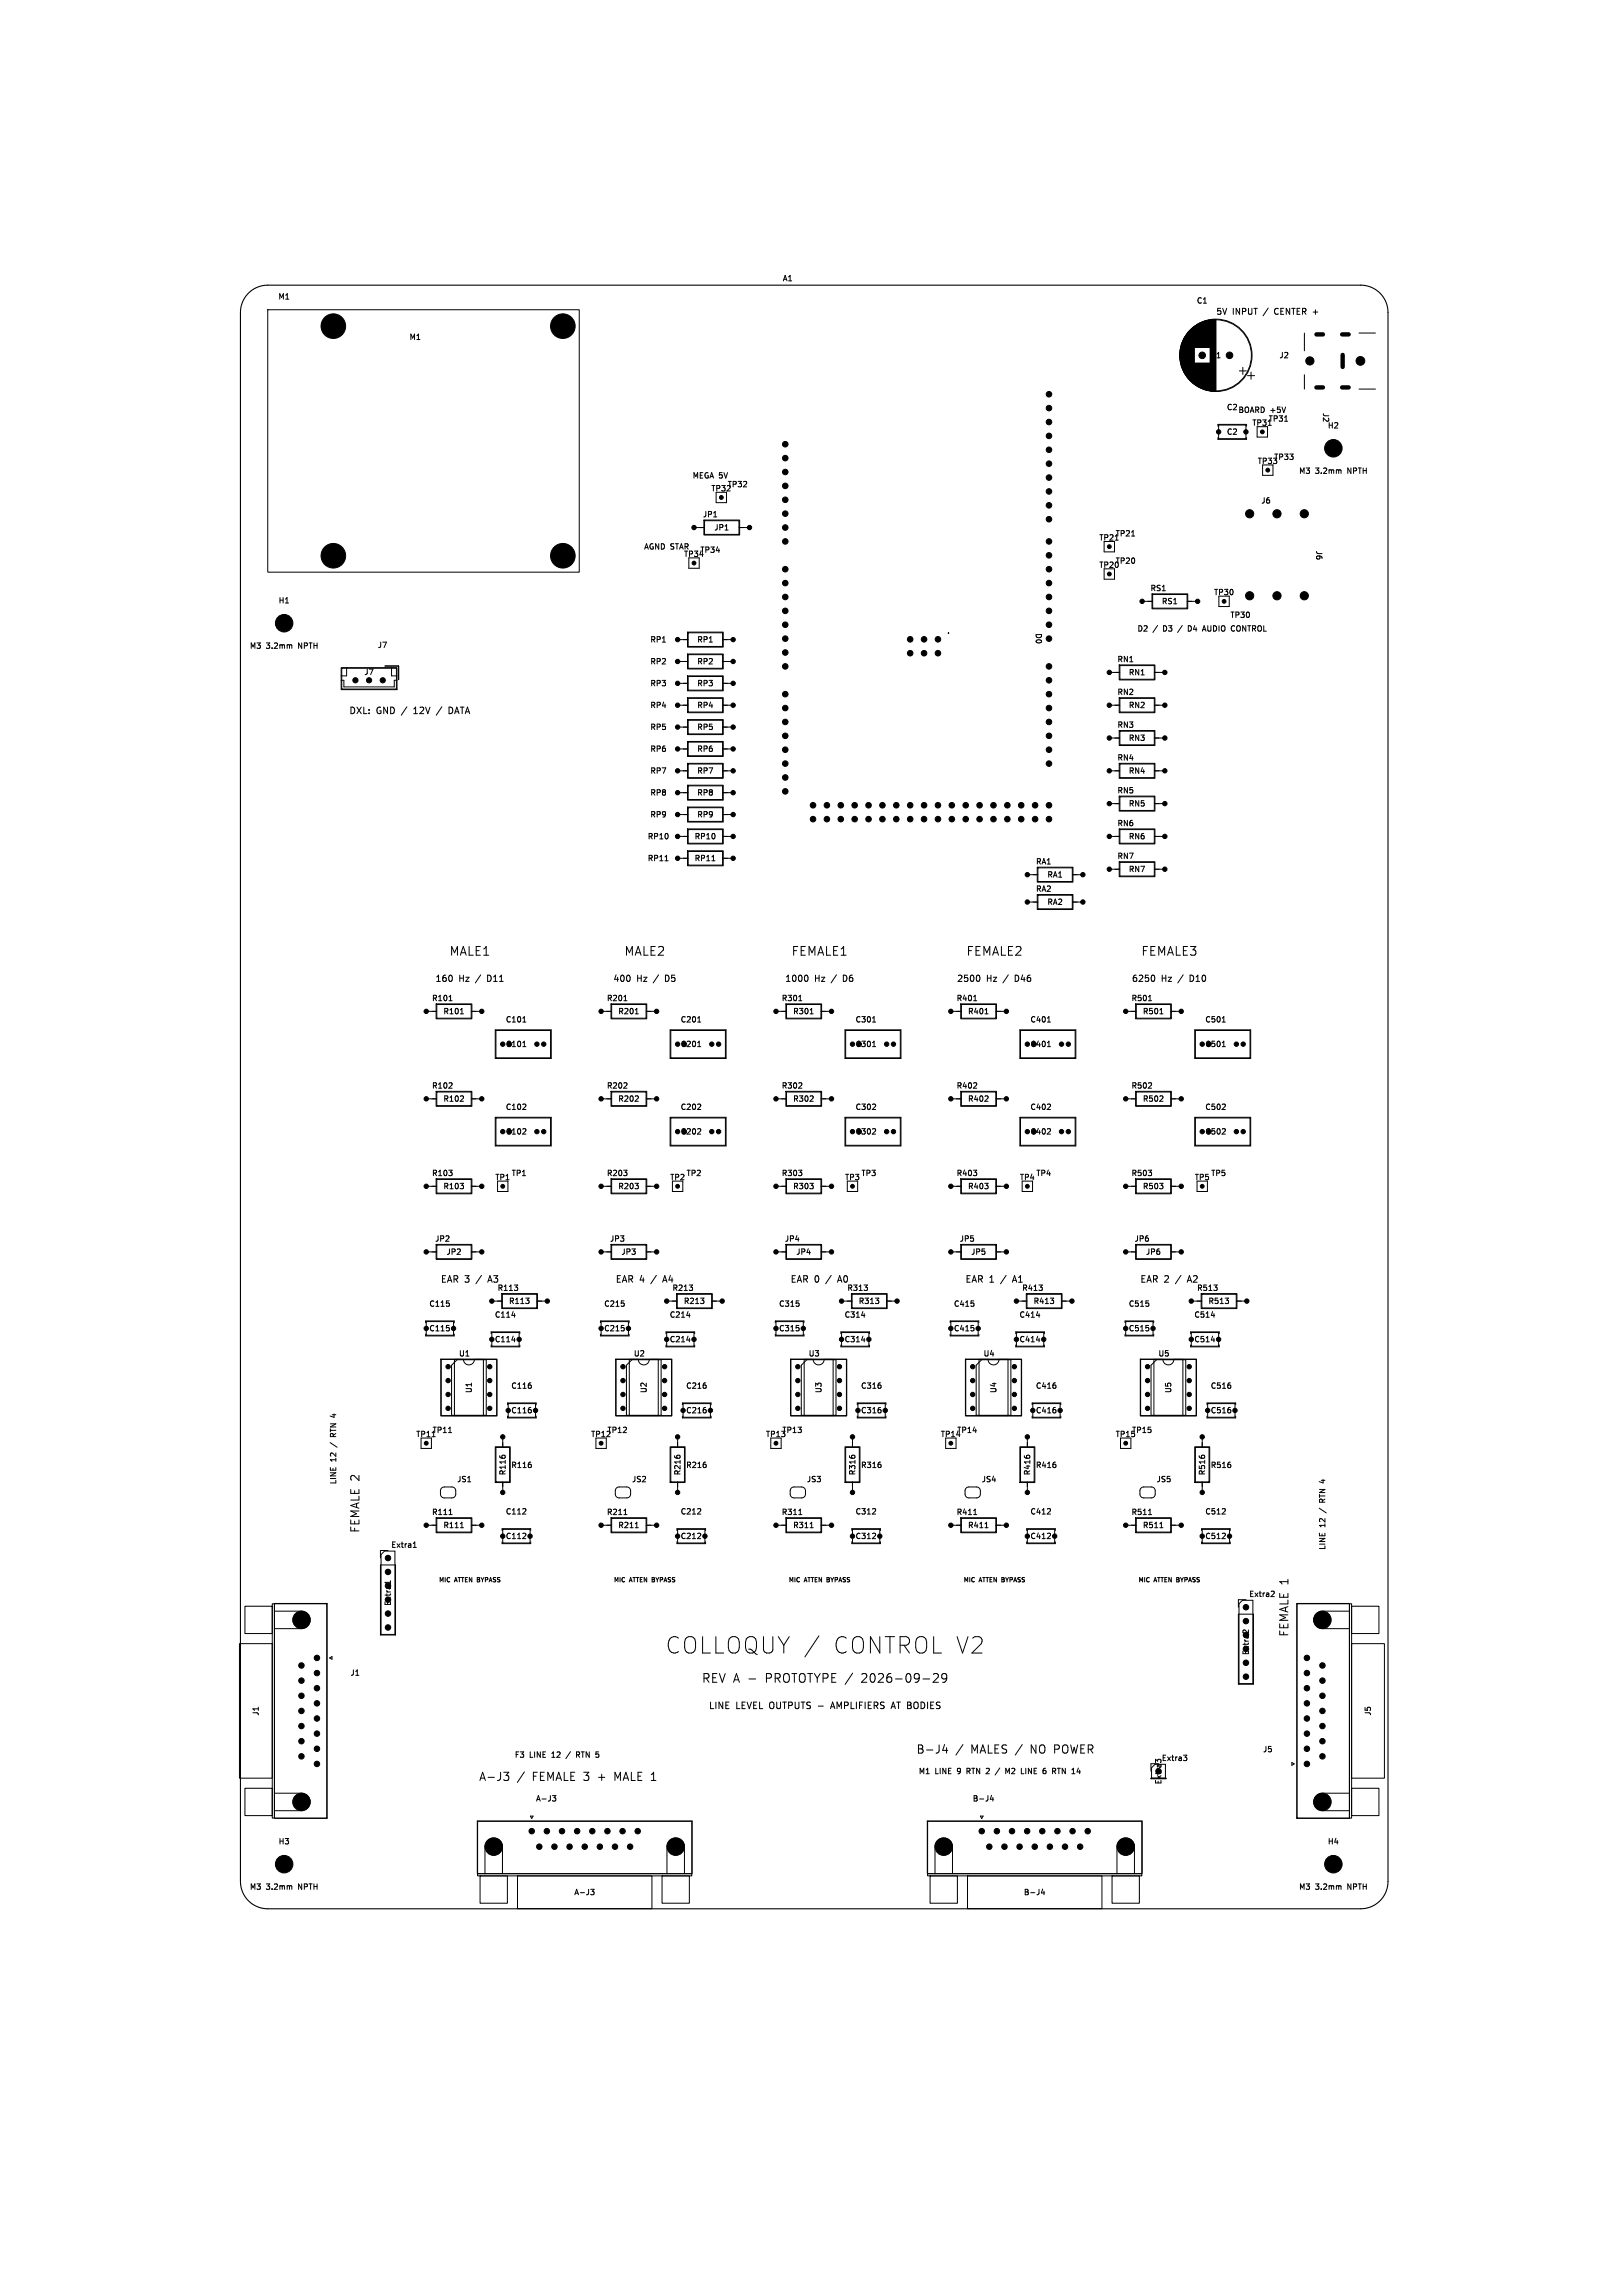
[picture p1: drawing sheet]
<svg xmlns="http://www.w3.org/2000/svg" width="297mm" height="420mm" viewBox="0 0 297 420" stroke-linecap="round" stroke-linejoin="round" font-family="sans-serif">
<defs><g id="words">
<g font-size="4.2">
<text x="121.8" y="302.7">COLLOQUY /</text>
<text x="152.2" y="302.7">CONTROL V2</text>
</g>
<g font-size="2.2">
<text x="82.2" y="175">MALE1</text>
<text x="114.2" y="175">MALE2</text>
<text x="144.8" y="175">FEMALE1</text>
<text x="176.8" y="175">FEMALE2</text>
<text x="208.8" y="175">FEMALE3</text>
<text x="128.4" y="308">REV A -</text>
<text x="140.3" y="308">PROTOTYPE /</text>
<text x="158.1" y="308">2026-09-29</text>
</g>
<g font-size="2.1">
<text x="66" y="280.5" transform="rotate(-90 66 280.5)">FEMALE 2</text>
<text x="236" y="299.5" transform="rotate(-90 236 299.5)">FEMALE 1</text>
<text x="167.6" y="321">B-J4</text>
<text x="174.9" y="321">/</text>
<text x="177.8" y="321">MALES /</text>
<text x="189" y="321">NO POWER</text>
<text x="87.6" y="326">A-J3</text>
<text x="94.6" y="326">/</text>
<text x="97.5" y="326">FEMALE 3</text>
<text x="109.8" y="326">+</text>
<text x="113" y="326">MALE 1</text>
</g>
<g font-size="1.7">
<text x="63.8" y="130.8">DXL:</text>
<text x="68.9" y="130.8">GND /</text>
<text x="76.1" y="130.8">12V</text>
<text x="83" y="130.8">DATA</text>
<text x="80.6" y="234.8">EAR 3</text>
<text x="87.3" y="234.8">/</text>
<text x="89.7" y="234.8">A3</text>
<text x="112.6" y="234.8">EAR 4</text>
<text x="119.3" y="234.8">/</text>
<text x="121.7" y="234.8">A4</text>
<text x="144.6" y="234.8">EAR 0</text>
<text x="151.3" y="234.8">/</text>
<text x="153.7" y="234.8">A0</text>
<text x="176.6" y="234.8">EAR 1</text>
<text x="183.3" y="234.8">/</text>
<text x="185.7" y="234.8">A1</text>
<text x="208.6" y="234.8">EAR 2</text>
<text x="215.3" y="234.8">/</text>
<text x="217.7" y="234.8">A2</text>
<text x="129.6" y="312.8">LINE</text>
<text x="134.7" y="312.8">LEVEL OUTPUTS -</text>
<text x="152.7" y="312.8">AMPLIFIERS</text>
<text x="164" y="312.8">AT BODIES</text>
</g>
<g font-size="1.6">
<text x="79.6" y="179.8">160</text>
<text x="83.9" y="179.8">Hz</text>
<text x="87.1" y="179.8">/</text>
<text x="89.3" y="179.8">D11</text>
<text x="112.2" y="179.8">400</text>
<text x="116.5" y="179.8">Hz</text>
<text x="119.6" y="179.8">/</text>
<text x="121.8" y="179.8">D5</text>
<text x="143.6" y="179.8">1000</text>
<text x="149" y="179.8">Hz</text>
<text x="152.2" y="179.8">/</text>
<text x="154.4" y="179.8">D6</text>
<text x="175.1" y="179.8">2500</text>
<text x="180.5" y="179.8">Hz</text>
<text x="183.6" y="179.8">/</text>
<text x="185.8" y="179.8">D46</text>
<text x="207.1" y="179.8">6250</text>
<text x="212.5" y="179.8">Hz</text>
<text x="215.6" y="179.8">/</text>
<text x="217.8" y="179.8">D10</text>
</g>
<g font-size="1.5">
<text x="222.5" y="57.7">5V</text>
<text x="225.5" y="57.7">INPUT</text>
<text x="231.2" y="57.7">/</text>
<text x="233.4" y="57.7">CENTER +</text>
</g>
<g font-size="1.4">
<text x="143.2" y="51.6">A1</text>
<text x="50.9" y="54.9">M1</text>
<text x="218.9" y="55.7">C1</text>
<text x="74.8" y="62.4">M1</text>
<text x="221.4" y="65.7">C1</text>
<text x="234.1" y="65.7">J2</text>
<text x="224.4" y="75.2">C2</text>
<text x="226.6" y="75.7">BOARD +5V</text>
<text x="232.1" y="77.3">TP31</text>
<text x="241.9" y="75.4" transform="rotate(90 241.9 75.4)">J2</text>
<text x="224.4" y="79.7">C2</text>
<text x="229" y="78.1">TP31</text>
<text x="242.9" y="78.6">H2</text>
<text x="126.7" y="87.7">MEGA 5V</text>
<text x="133.1" y="89.3">TP32</text>
<text x="230" y="85.1">TP33</text>
<text x="233.1" y="84.3">TP33</text>
<text x="237.6" y="86.9">M3</text>
<text x="240.7" y="86.9">3.2mm</text>
<text x="246.8" y="86.9">NPTH</text>
<text x="128.6" y="94.8">JP1</text>
<text x="130" y="90.1">TP32</text>
<text x="230.7" y="92.3">J6</text>
<text x="117.8" y="100.7">AGND STAR</text>
<text x="128.1" y="101.3">TP34</text>
<text x="130.6" y="97.2">JP1</text>
<text x="201" y="99.1">TP21</text>
<text x="204.1" y="98.3">TP21</text>
<text x="240.7" y="100.6" transform="rotate(90 240.7 100.6)">J6</text>
<text x="125" y="102.1">TP34</text>
<text x="201" y="104.1">TP20</text>
<text x="204.1" y="103.3">TP20</text>
<text x="50.9" y="110.6">H1</text>
<text x="210.5" y="108.3">RS1</text>
<text x="212.5" y="110.7">RS1</text>
<text x="222" y="109.1">TP30</text>
<text x="225.1" y="113.2">TP30</text>
<text x="45.6" y="118.9">M3</text>
<text x="48.7" y="118.9">3.2mm</text>
<text x="54.8" y="118.9">NPTH</text>
<text x="69.1" y="118.7">J7</text>
<text x="118.9" y="117.7">RP1</text>
<text x="127.5" y="117.7">RP1</text>
<text x="173.9" y="116.2" transform="rotate(-90 173.9 116.2)">.</text>
<text x="189.3" y="115.7" transform="rotate(90 189.3 115.7)">D0</text>
<text x="208.1" y="115.7">D2</text>
<text x="211" y="115.7">/</text>
<text x="212.9" y="115.7">D3</text>
<text x="215.8" y="115.7">/</text>
<text x="217.8" y="115.7">D4</text>
<text x="220.6" y="115.7">AUDIO CONTROL</text>
<text x="66.6" y="123.7">J7</text>
<text x="118.9" y="121.7">RP2</text>
<text x="118.9" y="125.7">RP3</text>
<text x="127.5" y="121.7">RP2</text>
<text x="127.5" y="125.7">RP3</text>
<text x="204.4" y="121.3">RN1</text>
<text x="206.5" y="123.7">RN1</text>
<text x="118.9" y="129.7">RP4</text>
<text x="127.5" y="129.7">RP4</text>
<text x="204.4" y="127.3">RN2</text>
<text x="206.5" y="129.7">RN2</text>
<text x="118.9" y="137.7">RP6</text>
<text x="118.9" y="133.7">RP5</text>
<text x="127.5" y="137.7">RP6</text>
<text x="127.5" y="133.7">RP5</text>
<text x="204.4" y="133.3">RN3</text>
<text x="206.5" y="135.7">RN3</text>
<text x="118.9" y="141.7">RP7</text>
<text x="127.5" y="141.7">RP7</text>
<text x="204.4" y="139.3">RN4</text>
<text x="206.5" y="141.7">RN4</text>
<text x="118.9" y="149.7">RP9</text>
<text x="118.9" y="145.7">RP8</text>
<text x="127.5" y="149.7">RP9</text>
<text x="127.5" y="145.7">RP8</text>
<text x="204.4" y="145.3">RN5</text>
<text x="206.5" y="147.7">RN5</text>
<text x="118.5" y="153.7">RP10</text>
<text x="127" y="153.7">RP10</text>
<text x="204.4" y="151.3">RN6</text>
<text x="206.5" y="153.7">RN6</text>
<text x="118.5" y="157.7">RP11</text>
<text x="127" y="157.7">RP11</text>
<text x="189.5" y="158.3">RA1</text>
<text x="191.6" y="160.7">RA1</text>
<text x="204.4" y="157.3">RN7</text>
<text x="206.5" y="159.7">RN7</text>
<text x="189.5" y="163.3">RA2</text>
<text x="191.6" y="165.7">RA2</text>
<text x="79" y="183.3">R101</text>
<text x="81" y="185.7">R101</text>
<text x="111" y="183.3">R201</text>
<text x="113" y="185.7">R201</text>
<text x="143" y="183.3">R301</text>
<text x="145" y="185.7">R301</text>
<text x="175" y="183.3">R401</text>
<text x="177" y="185.7">R401</text>
<text x="207" y="183.3">R501</text>
<text x="209" y="185.7">R501</text>
<text x="92.4" y="191.7">C101</text>
<text x="92.5" y="187.2">C101</text>
<text x="124.4" y="191.7">C201</text>
<text x="124.5" y="187.2">C201</text>
<text x="156.4" y="191.7">C301</text>
<text x="156.5" y="187.2">C301</text>
<text x="188.4" y="191.7">C401</text>
<text x="188.5" y="187.2">C401</text>
<text x="220.4" y="191.7">C501</text>
<text x="220.5" y="187.2">C501</text>
<text x="79" y="199.3">R102</text>
<text x="81" y="201.7">R102</text>
<text x="92.5" y="203.2">C102</text>
<text x="111" y="199.3">R202</text>
<text x="113" y="201.7">R202</text>
<text x="124.5" y="203.2">C202</text>
<text x="143" y="199.3">R302</text>
<text x="145" y="201.7">R302</text>
<text x="156.5" y="203.2">C302</text>
<text x="175" y="199.3">R402</text>
<text x="177" y="201.7">R402</text>
<text x="188.5" y="203.2">C402</text>
<text x="207" y="199.3">R502</text>
<text x="209" y="201.7">R502</text>
<text x="220.5" y="203.2">C502</text>
<text x="92.4" y="207.7">C102</text>
<text x="124.4" y="207.7">C202</text>
<text x="156.4" y="207.7">C302</text>
<text x="188.4" y="207.7">C402</text>
<text x="220.4" y="207.7">C502</text>
<text x="79" y="215.3">R103</text>
<text x="93.6" y="215.3">TP1</text>
<text x="111" y="215.3">R203</text>
<text x="125.6" y="215.3">TP2</text>
<text x="143" y="215.3">R303</text>
<text x="157.6" y="215.3">TP3</text>
<text x="175" y="215.3">R403</text>
<text x="189.6" y="215.3">TP4</text>
<text x="207" y="215.3">R503</text>
<text x="221.6" y="215.3">TP5</text>
<text x="81" y="217.7">R103</text>
<text x="90.5" y="216.1">TP1</text>
<text x="113" y="217.7">R203</text>
<text x="122.5" y="216.1">TP2</text>
<text x="145" y="217.7">R303</text>
<text x="154.5" y="216.1">TP3</text>
<text x="177" y="217.7">R403</text>
<text x="186.5" y="216.1">TP4</text>
<text x="209" y="217.7">R503</text>
<text x="218.5" y="216.1">TP5</text>
<text x="79.6" y="227.3">JP2</text>
<text x="111.6" y="227.3">JP3</text>
<text x="143.6" y="227.3">JP4</text>
<text x="175.6" y="227.3">JP5</text>
<text x="207.6" y="227.3">JP6</text>
<text x="81.6" y="229.7">JP2</text>
<text x="113.6" y="229.7">JP3</text>
<text x="145.6" y="229.7">JP4</text>
<text x="177.6" y="229.7">JP5</text>
<text x="209.6" y="229.7">JP6</text>
<text x="78.5" y="239.2">C115</text>
<text x="91" y="236.3">R113</text>
<text x="93" y="238.7">R113</text>
<text x="110.5" y="239.2">C215</text>
<text x="123" y="236.3">R213</text>
<text x="125" y="238.7">R213</text>
<text x="142.5" y="239.2">C315</text>
<text x="155" y="236.3">R313</text>
<text x="157" y="238.7">R313</text>
<text x="174.5" y="239.2">C415</text>
<text x="187" y="236.3">R413</text>
<text x="189" y="238.7">R413</text>
<text x="206.5" y="239.2">C515</text>
<text x="219" y="236.3">R513</text>
<text x="221" y="238.7">R513</text>
<text x="78.4" y="243.7">C115</text>
<text x="90.4" y="245.7">C114</text>
<text x="90.5" y="241.2">C114</text>
<text x="110.4" y="243.7">C215</text>
<text x="122.4" y="245.7">C214</text>
<text x="122.5" y="241.2">C214</text>
<text x="142.4" y="243.7">C315</text>
<text x="154.4" y="245.7">C314</text>
<text x="154.5" y="241.2">C314</text>
<text x="174.4" y="243.7">C415</text>
<text x="186.4" y="245.7">C414</text>
<text x="186.5" y="241.2">C414</text>
<text x="206.4" y="243.7">C515</text>
<text x="218.4" y="245.7">C514</text>
<text x="218.5" y="241.2">C514</text>
<text x="83.9" y="248.3">U1</text>
<text x="115.9" y="248.3">U2</text>
<text x="147.9" y="248.3">U3</text>
<text x="179.9" y="248.3">U4</text>
<text x="211.9" y="248.3">U5</text>
<text x="86.5" y="254.9" transform="rotate(-90 86.5 254.9)">U1</text>
<text x="93.5" y="254.2">C116</text>
<text x="118.5" y="254.9" transform="rotate(-90 118.5 254.9)">U2</text>
<text x="125.5" y="254.2">C216</text>
<text x="150.5" y="254.9" transform="rotate(-90 150.5 254.9)">U3</text>
<text x="157.5" y="254.2">C316</text>
<text x="182.5" y="254.9" transform="rotate(-90 182.5 254.9)">U4</text>
<text x="189.5" y="254.2">C416</text>
<text x="214.5" y="254.9" transform="rotate(-90 214.5 254.9)">U5</text>
<text x="221.5" y="254.2">C516</text>
<text x="61.7" y="262.6" transform="rotate(-90 61.7 262.6)">RTN 4</text>
<text x="76" y="263.1">TP11</text>
<text x="79.1" y="262.3">TP11</text>
<text x="93.4" y="258.7">C116</text>
<text x="108" y="263.1">TP12</text>
<text x="111.1" y="262.3">TP12</text>
<text x="125.4" y="258.7">C216</text>
<text x="140" y="263.1">TP13</text>
<text x="143.1" y="262.3">TP13</text>
<text x="157.4" y="258.7">C316</text>
<text x="172" y="263.1">TP14</text>
<text x="175.1" y="262.3">TP14</text>
<text x="189.4" y="258.7">C416</text>
<text x="204" y="263.1">TP15</text>
<text x="207.1" y="262.3">TP15</text>
<text x="221.4" y="258.7">C516</text>
<text x="61.7" y="267.4" transform="rotate(-90 61.7 267.4)">12</text>
<text x="61.7" y="264.6" transform="rotate(-90 61.7 264.6)">/</text>
<text x="92.7" y="270" transform="rotate(-90 92.7 270)">R116</text>
<text x="93.5" y="268.7">R116</text>
<text x="124.7" y="270" transform="rotate(-90 124.7 270)">R216</text>
<text x="125.5" y="268.7">R216</text>
<text x="156.7" y="270" transform="rotate(-90 156.7 270)">R316</text>
<text x="157.5" y="268.7">R316</text>
<text x="188.7" y="270" transform="rotate(-90 188.7 270)">R416</text>
<text x="189.5" y="268.7">R416</text>
<text x="220.7" y="270" transform="rotate(-90 220.7 270)">R516</text>
<text x="221.5" y="268.7">R516</text>
<text x="61.7" y="271.6" transform="rotate(-90 61.7 271.6)">LINE</text>
<text x="83.6" y="271.3">JS1</text>
<text x="115.6" y="271.3">JS2</text>
<text x="147.6" y="271.3">JS3</text>
<text x="179.6" y="271.3">JS4</text>
<text x="211.6" y="271.3">JS5</text>
<text x="242.7" y="274.6" transform="rotate(-90 242.7 274.6)">RTN 4</text>
<text x="79" y="277.3">R111</text>
<text x="81" y="279.7">R111</text>
<text x="92.4" y="281.7">C112</text>
<text x="92.5" y="277.2">C112</text>
<text x="111" y="277.3">R211</text>
<text x="113" y="279.7">R211</text>
<text x="124.4" y="281.7">C212</text>
<text x="124.5" y="277.2">C212</text>
<text x="143" y="277.3">R311</text>
<text x="145" y="279.7">R311</text>
<text x="156.4" y="281.7">C312</text>
<text x="156.5" y="277.2">C312</text>
<text x="175" y="277.3">R411</text>
<text x="177" y="279.7">R411</text>
<text x="188.4" y="281.7">C412</text>
<text x="188.5" y="277.2">C412</text>
<text x="207" y="277.3">R511</text>
<text x="209" y="279.7">R511</text>
<text x="220.4" y="281.7">C512</text>
<text x="220.5" y="277.2">C512</text>
<text x="242.7" y="279.4" transform="rotate(-90 242.7 279.4)">12</text>
<text x="242.7" y="276.6" transform="rotate(-90 242.7 276.6)">/</text>
<text x="71.5" y="283.3">Extra1</text>
<text x="242.7" y="283.6" transform="rotate(-90 242.7 283.6)">LINE</text>
<text x="71.7" y="293.9" transform="rotate(-90 71.7 293.9)">Extra1</text>
<text x="228.5" y="292.3">Extra2</text>
<text x="228.7" y="302.9" transform="rotate(-90 228.7 302.9)">Extra2</text>
<text x="64.1" y="306.7">J1</text>
<text x="47.5" y="313.9" transform="rotate(-90 47.5 313.9)">J1</text>
<text x="251.1" y="313.9" transform="rotate(-90 251.1 313.9)">J5</text>
<text x="94.1" y="321.7">F3</text>
<text x="96.9" y="321.7">LINE</text>
<text x="101" y="321.7">12</text>
<text x="103.9" y="321.7">/</text>
<text x="105.8" y="321.7">RTN 5</text>
<text x="212.5" y="322.3">Extra3</text>
<text x="231.1" y="320.7">J5</text>
<text x="98" y="329.7">A-J3</text>
<text x="168.1" y="324.7">M1</text>
<text x="171.1" y="324.7">LINE</text>
<text x="175.2" y="324.7">9</text>
<text x="177.1" y="324.7">RTN 2</text>
<text x="177.9" y="329.7">B-J4</text>
<text x="184.7" y="324.7">M2</text>
<text x="187.7" y="324.7">LINE</text>
<text x="191.9" y="324.7">6</text>
<text x="193.7" y="324.7">RTN 14</text>
<text x="212.7" y="326.5" transform="rotate(-90 212.7 326.5)">Extra3</text>
<text x="50.9" y="337.6">H3</text>
<text x="242.9" y="337.6">H4</text>
<text x="45.6" y="345.9">M3</text>
<text x="48.7" y="345.9">3.2mm</text>
<text x="54.8" y="345.9">NPTH</text>
<text x="105" y="346.9">A-J3</text>
<text x="187.2" y="346.9">B-J4</text>
<text x="237.6" y="345.9">M3</text>
<text x="240.7" y="345.9">3.2mm</text>
<text x="246.8" y="345.9">NPTH</text>
</g>
<g font-size="1.1">
<text x="80.3" y="289.6">MIC</text>
<text x="83.2" y="289.6">ATTEN BYPASS</text>
<text x="112.3" y="289.6">MIC</text>
<text x="115.2" y="289.6">ATTEN BYPASS</text>
<text x="144.3" y="289.6">MIC</text>
<text x="147.2" y="289.6">ATTEN BYPASS</text>
<text x="176.3" y="289.6">MIC</text>
<text x="179.2" y="289.6">ATTEN BYPASS</text>
<text x="208.3" y="289.6">MIC</text>
<text x="211.2" y="289.6">ATTEN BYPASS</text>
</g>
</g></defs>
<g fill="none" stroke="#000" stroke-width=".18">
<path d="M49 56.7h57v48h-57zM218.2 60v10M218.3 60v10M218.3 59.9v10.2M218.4 59.9v10.2M218.4 59.8v10.4M218.5 59.8v10.4M218.5 59.7v10.6M218.6 59.7v3.9M218.7 59.6v4M218.8 59.6v4M218.8 59.5v4.1"/>
<path d="M218.9 59.5v4.1M219 59.4v4.2M219.1 59.4v4.2M219.1 59.3v4.3M219.2 59.3v4.3M219.3 59.3v4.3M219.3 59.2v4.4M219.4 59.2v4.4M219.5 59.2v4.4M219.5 59.1v4.5M219.6 59.1v4.5M219.7 59.1v4.5"/>
<path d="M219.7 59v4.6M219.8 59v4.6M219.9 59v4.6M220 58.9v4.7M220.1 58.9v4.7M220.2 58.8v4.8M220.3 58.8v4.8M220.4 58.8v4.8M220.5 58.7v4.9M220.6 58.7v4.9M220.7 58.7v4.9M220.8 58.6v5"/>
<path d="M220.9 58.6v5M221 58.6v5M221.1 58.6v5M221.2 58.6v5M221.3 58.5v5.1M221.4 58.5v5.1M221.5 58.5v13M221.6 58.5v13M221.7 58.5v13M221.8 58.5v13M221.9 58.4v13.2M222 58.4v13.2"/>
<path d="M222.1 58.4v13.2M222.2 58.4v13.2M222.3 58.4v13.2M222.4 58.4v13.2M222.5 58.4v13.2M215.9 64.5v1M215.9 64.2v1.6M216 63.9v2.2M216 63.7v2.6M216.1 63.5v3M216.1 63.2v3.6M216.2 63.1v3.8"/>
<path d="M216.2 62.9v4.2M216.3 62.8v4.4M216.3 62.7v4.6M216.3 62.6v4.8M216.4 62.5v5M216.5 62.3v5.4M216.5 62.2v5.6M216.6 62.1v5.8M216.6 62v6M216.7 61.9v6.2M216.7 61.8v6.4M216.8 61.7v6.6"/>
<path d="M216.8 61.6v6.8M216.9 61.6v6.8M216.9 61.5v7M216.9 61.4v7.2M217 61.4v7.2M217 61.3v7.4M217.1 61.2v7.6M217.2 61.1v7.8M217.2 61v8M217.3 61v8M217.3 60.9v8.2M217.4 60.8v8.4"/>
<path d="M217.5 60.7v8.6M217.6 60.6v8.8M217.7 60.5v9M217.7 60.4v9.2M217.8 60.4v9.2M217.9 60.3v9.4M217.9 60.2v9.6M218 60.2v9.6M218.1 60.1v9.8M218.6 66.4v3.9M218.7 66.4v4M218.8 66.4v4"/>
<path d="M218.8 66.4v4.1M218.9 66.4v4.1M219 66.4v4.2M219.1 66.4v4.2M219.1 66.4v4.3M219.2 66.4v4.3M219.3 66.4v4.3M219.3 66.4v4.4M219.4 66.4v4.4M219.5 66.4v4.4M219.5 66.4v4.5M219.6 66.4v4.5"/>
<path d="M219.6 66.4l.1 4.5M219.7 66.4v4.6M219.8 66.4v4.6M219.9 66.4v4.6M219.9 66.4l.1 4.7M220 66.4v4.7M220.1 66.4v4.7M220.2 66.4v4.8M220.3 66.4v4.8M220.4 66.4v4.8M220.5 66.4v4.9M220.6 66.4v4.9"/>
<path d="M220.7 66.4v4.9M220.8 66.4v5M220.9 66.4v5M221 66.4v5M221.1 66.4v5M221.2 66.4v5M221.2 66.4l.1 5.1M221.3 66.4v5.1M221.4 66.4v5.1M222.9 78v-.4h5.2v.4M223 77.8h5v2.5h-5zM226.8 67.8h1.3"/>
<path d="M227.4 67.2v1.3M228.3 68.7h1.3M228.9 68.1v1.3M230 78.1v1.9h1.9v-1.9M232.1 77.8h.5M235.1 77.1h.5M238.7 60.9v3.3M238.7 68.5v2.7M248.7 60.9h3M248.7 71.2h3M127 96.5h1.9M128.8 95.1h6.5v2.8h-6.5z"/>
<path d="M128.9 95.3h6.3v2.5h-6.3zM131 90.1v1.9h1.9v-1.9M132.7 97h.5M135.2 96.5h2M202 99.1v1.9h1.9v-1.9M204.1 98.8h.5M207.1 98.1h.5M222.9 80v.4h5.2v-.4M231.1 85.1v1.9h1.9v-1.9M243.2 81.5v1M243.2 81.9h.6M243.8 81.5v1"/>
<path d="M244.2 81.6l.4-.1 .2 .2-.6 .8h.6M245.4 86v.6M51.2 113.5v1M51.2 113.9h.6M51.8 113.5v1M52.2 114.5h.6M52.2 113.7l.3-.2v1M53.4 118v.6M124 117h1.9M125.8 115.6h6.6v2.8h-6.6zM125.8 119.6h6.6v2.8h-6.6zM125.9 115.8h6.3v2.5h-6.3z"/>
<path d="M125.9 119.8h6.3v2.5h-6.3zM126 102.1v1.9h1.9v-1.9M132.2 117h2M202 104.1v1.9h1.9v-1.9M209 110h1.9M210.8 108.6h6.5v2.8h-6.5zM210.9 108.8h6.3v2.5h-6.3zM217.2 110h2M220.1 115.2h.5M220.4 114.5l-.4 1M223 109.1v1.9h1.9v-1.9M62.4 122.1h10.2v4.1h-10.2z"/>
<path d="M62.4 124.4h.5v1.3h9.2v-1.3h.5M62.5 122.2h10v3.8h-10zM63.4 122.1v1.5h-1M70.4 121.8h2.5v2.5M71.7 122.1v1.5h.9M80.9 129.3l-1.1 1.5M82.6 129.4l-.4-.1v1.2h.4M124 129h1.9M124 137h1.9M124 133h1.9M124 121h1.9M124 125h1.9"/>
<path d="M125.8 127.6h6.6v2.8h-6.6zM125.8 135.6h6.6v2.8h-6.6zM125.8 139.6h6.6v2.8h-6.6zM125.8 131.6h6.6v2.8h-6.6zM125.8 123.6h6.6v2.8h-6.6zM125.9 127.8h6.3v2.5h-6.3zM125.9 135.8h6.3v2.5h-6.3zM125.9 139.8h6.3v2.5h-6.3zM125.9 131.8h6.3v2.5h-6.3zM125.9 123.8h6.3v2.5h-6.3zM132.2 129h2M132.2 137h2"/>
<path d="M132.2 133h2M132.2 121h2M132.2 125h2M203 129h1.9M203 123h1.9M203 135h1.9M204.8 127.6h6.6v2.8h-6.6zM204.8 139.6h6.6v2.8h-6.6zM204.8 121.6h6.6v2.8h-6.6zM204.8 133.6h6.6v2.8h-6.6zM204.9 127.8h6.3v2.5h-6.3zM204.9 139.8h6.3v2.5h-6.3z"/>
<path d="M204.9 121.8h6.3v2.5h-6.3zM204.9 133.8h6.3v2.5h-6.3zM211.2 129h2M211.2 123h2M211.2 135h2M121.7 157.5h.6M124 141h1.9M124 153h1.9M124 149h1.9M124 145h1.9M124 157h1.9M125.8 147.6h6.6v2.8h-6.6z"/>
<path d="M125.8 151.6h6.6v2.8h-6.6zM125.8 143.6h6.6v2.8h-6.6zM125.8 155.6h6.6v2.8h-6.6zM125.9 147.8h6.3v2.5h-6.3zM125.9 151.8h6.3v2.5h-6.3zM125.9 143.8h6.3v2.5h-6.3zM125.9 155.8h6.3v2.5h-6.3zM130.3 157.5h.5M132.2 141h2M132.2 153h2M132.2 149h2M132.2 145h2"/>
<path d="M132.2 157h2M189.8 158.6h6.5v2.8h-6.5zM189.9 158.8h6.3v2.5h-6.3zM203 141h1.9M203 159h1.9M203 153h1.9M203 147h1.9M204.8 157.6h6.6v2.8h-6.6zM204.8 151.6h6.6v2.8h-6.6zM204.8 145.6h6.6v2.8h-6.6zM204.9 157.8h6.3v2.5h-6.3zM204.9 151.8h6.3v2.5h-6.3z"/>
<path d="M204.9 145.8h6.3v2.5h-6.3zM211.2 141h2M211.2 159h2M211.2 153h2M211.2 147h2M147.6 178.4a.72 .72 0 0 1 0 1.1M179 178.4a.72 .72 0 0 1 0 1.1M188 160h1.9M188 165h1.9M189.8 163.6h6.5v2.8h-6.5zM189.9 163.8h6.3v2.5h-6.3zM196.2 160h2"/>
<path d="M196.2 165h2M211 178.4a.72 .72 0 0 1 0 1.1M78 185h1.9M79.8 199.6h6.5v2.8h-6.5zM79.8 183.6h6.5v2.8h-6.5zM79.9 199.8h6.3v2.5h-6.3zM79.9 183.8h6.3v2.5h-6.3zM82.2 183.1h.5M84.2 185.5h.6M86.2 185h2M90.6 188.4h10.3v5.2h-10.3zM90.8 188.5h10v5h-10z"/>
<path d="M95.7 187h.5M95.7 191.5h.5M110 185h1.9M111.8 199.6h6.5v2.8h-6.5zM111.8 183.6h6.5v2.8h-6.5zM111.9 199.8h6.3v2.5h-6.3zM111.9 183.8h6.3v2.5h-6.3zM114.2 183.1h.5M116.2 185.5h.6M118.2 185h2M122.6 188.4h10.3v5.2h-10.3zM122.8 188.5h10v5h-10z"/>
<path d="M127.7 187h.5M127.7 191.5h.5M142 185h1.9M143.8 183.6h6.5v2.8h-6.5zM143.8 199.6h6.5v2.8h-6.5zM143.9 183.8h6.3v2.5h-6.3zM143.9 199.8h6.3v2.5h-6.3zM146.2 183.1h.5M148.2 185.5h.6M150.2 185h2M154.6 188.4h10.3v5.2h-10.3zM154.7 188.5h10v5h-10z"/>
<path d="M159.7 187h.5M159.7 191.5h.5M174 185h1.9M175.8 199.6h6.5v2.8h-6.5zM175.8 183.6h6.5v2.8h-6.5zM175.9 199.8h6.3v2.5h-6.3zM175.9 183.8h6.3v2.5h-6.3zM178.2 183.1h.5M180.2 185.5h.6M182.2 185h2M186.6 188.4h10.3v5.2h-10.3zM186.8 188.5h10v5h-10z"/>
<path d="M191.7 187h.5M191.7 191.5h.5M206 185h1.9M207.8 199.6h6.6v2.8h-6.6zM207.8 183.6h6.6v2.8h-6.6zM207.9 199.8h6.3v2.5h-6.3zM207.9 183.8h6.3v2.5h-6.3zM210.2 183.1h.5M212.2 185.5h.6M214.2 185h2M218.6 188.4h10.3v5.2h-10.3zM218.7 188.5h10v5h-10z"/>
<path d="M223.7 187h.5M223.7 191.5h.5M78 201h1.9M78 217h1.9M79.8 215.6h6.5v2.8h-6.5zM79.9 215.8h6.3v2.5h-6.3zM84.2 201.5h.6M84.2 216.5h.6l-.3 .3M84.8 200.6v.3M84.8 216.9v.5M86.2 201h2M86.2 217h2"/>
<path d="M90.6 204.4h10.3v5.2h-10.3zM90.8 204.5h10v5h-10zM91 216.1v1.9h1.9v-1.9M95.6 207.5h.6M96.2 206.6v.3M110 201h1.9M110 217h1.9M111.8 215.6h6.5v2.8h-6.5zM111.9 215.8h6.3v2.5h-6.3zM116.2 201.5h.6M116.2 216.5h.6l-.3 .3M116.8 200.6v.3"/>
<path d="M116.8 216.9v.5M118.2 201h2M118.2 217h2M122.6 204.4h10.3v5.2h-10.3zM122.8 204.5h10v5h-10zM123.1 216.1v1.9h1.8v-1.9M127.6 207.5h.6M128.2 206.6v.3M142 201h1.9M142 217h1.9M143.8 215.6h6.5v2.8h-6.5zM143.9 215.8h6.3v2.5h-6.3z"/>
<path d="M148.2 201.5h.6M148.2 216.5h.6l-.3 .3M148.8 200.6v.3M148.8 216.9v.5M150.2 201h2M150.2 217h2M154.6 204.4h10.3v5.2h-10.3zM154.7 204.5h10v5h-10zM155.1 216.1v1.9h1.9v-1.9M159.6 207.5h.6M160.2 206.6v.3M174 201h1.9"/>
<path d="M174 217h1.9M175.8 215.6h6.5v2.8h-6.5zM175.9 215.8h6.3v2.5h-6.3zM180.2 201.5h.6M180.2 216.5h.6l-.3 .3M180.8 200.6v.3M180.8 216.9v.5M182.2 201h2M182.2 217h2M186.6 204.4h10.3v5.2h-10.3zM186.8 204.5h10v5h-10zM187.1 216.1v1.9h1.9v-1.9"/>
<path d="M191.6 207.5h.6M192.2 206.6v.3M206 201h1.9M206 217h1.9M207.8 215.6h6.6v2.8h-6.6zM207.9 215.8h6.3v2.5h-6.3zM212.2 201.5h.6M212.2 216.5h.6l-.3 .3M212.8 200.6v.3M212.8 216.9v.5M214.2 201h2M214.2 217h2"/>
<path d="M218.6 204.4h10.3v5.2h-10.3zM218.7 204.5h10v5h-10zM219 216.1v1.9h1.9v-1.9M223.6 207.5h.6M224.2 206.6v.3M78 229h1.9M79.8 227.6h6.5v2.8h-6.5zM79.9 227.8h6.3v2.5h-6.3zM86.2 229h2M90 238h1.9M91.8 236.6h6.5v2.8h-6.5zM91.9 236.8h6.3v2.5h-6.3z"/>
<path d="M96.2 237.5h.6l-.3 .3M96.8 237.9v.5M98.2 238h2M110 229h1.9M111.8 227.6h6.5v2.8h-6.5zM111.9 227.8h6.3v2.5h-6.3zM118.2 229h2M122 238h1.9M123.8 236.6h6.5v2.8h-6.5zM123.9 236.8h6.3v2.5h-6.3zM128.2 237.5h.6l-.3 .3M128.8 237.9v.5"/>
<path d="M130.2 238h2M142 229h1.9M143.8 227.6h6.5v2.8h-6.5zM143.9 227.8h6.3v2.5h-6.3zM150.2 229h2M154 238h1.9M155.8 236.6h6.6v2.8h-6.6zM155.9 236.8h6.3v2.5h-6.3zM160.2 237.5h.6l-.3 .3M160.8 237.9v.5M162.2 238h2M174 229h1.9"/>
<path d="M175.8 227.6h6.5v2.8h-6.5zM175.9 227.8h6.3v2.5h-6.3zM182.2 229h2M186 238h1.9M187.8 236.6h6.6v2.8h-6.6zM187.9 236.8h6.3v2.5h-6.3zM192.2 237.5h.6l-.3 .3M192.8 237.9v.5M194.2 238h2M206 229h1.9M207.8 227.6h6.6v2.8h-6.6zM207.9 227.8h6.3v2.5h-6.3z"/>
<path d="M214.2 229h2M218 238h1.9M219.8 236.6h6.5v2.8h-6.5zM219.9 236.8h6.3v2.5h-6.3zM224.2 237.5h.6l-.3 .3M224.8 237.9v.5M226.2 238h2M77.9 242v-.4h5.2v.4M77.9 244v.4h5.2v-.4M78 241.8h5v2.5h-5zM80.7 248.6h10.2v10.4h-10.2zM80.7 248.7h10.2v10.3h-10.2z"/>
<path d="M82.2 242.9v.5M83.2 248.7h1.6a1 1 0 0 0 1 1 1 1 0 0 0 1-1h1.7v10.3h-5.3zM83.6 248.7h5.4v10.2h-6.4v-9.2zM89.9 244v-.4h5.2v.4M89.9 246v.4h5.2v-.4M90 243.8h5v2.5h-5zM92.9 257v-.4h5.2v.4M92.9 259v.4h5.2v-.4M93 256.8h5v2.5h-5zM93.7 240.6h.6M93.7 245.1h.6M97.2 257.9v.5"/>
<path d="M109.9 242v-.4h5.2v.4M109.9 244v.4h5.2v-.4M110 241.8h5v2.5h-5zM112.7 248.6h10.2v10.4h-10.2zM112.7 248.7h10.2v10.3h-10.2zM114.2 242.9v.5M115.2 248.7h1.6a1 1 0 0 0 1 1 1 1 0 0 0 1-1h1.7v10.3h-5.3zM115.6 248.7h5.4v10.2h-6.4v-9.2zM121.9 244v-.4h5.2v.4M121.9 246v.4h5.2v-.4M122 243.8h5v2.5h-5zM124.9 257v-.4h5.2v.4"/>
<path d="M124.9 259v.4h5.2v-.4M125 256.8h5v2.5h-5zM125.7 240.6h.6M125.7 245.1h.6M129.2 257.9v.5M141.9 242v-.4h5.2v.4M141.9 244v.4h5.2v-.4M142 241.8h5v2.5h-5zM144.7 248.6h10.2v10.4h-10.2zM144.7 248.7h10.2v10.3h-10.2zM146.2 242.9v.5M147.2 248.7h1.6a1 1 0 0 0 1 1 1 1 0 0 0 1-1h1.7v10.3h-5.3z"/>
<path d="M147.6 248.7h5.4v10.2h-6.4v-9.2zM153.9 244v-.4h5.2v.4M153.9 246v.4h5.2v-.4M154 243.8h5v2.5h-5zM156.9 257v-.4h5.2v.4M156.9 259v.4h5.2v-.4M157 256.8h5v2.5h-5zM157.7 240.6h.6M157.7 245.1h.6M161.2 257.9v.5M173.9 242v-.4h5.2v.4M173.9 244v.4h5.2v-.4"/>
<path d="M174 241.8h5v2.5h-5zM176.7 248.6h10.2v10.4h-10.2zM176.7 248.7h10.2v10.3h-10.2zM178.2 242.9v.5M179.2 248.7h1.6a1 1 0 0 0 1 1 1 1 0 0 0 1-1h1.7v10.3h-5.3zM179.6 248.7h5.4v10.2h-6.4v-9.2zM185.9 244v-.4h5.2v.4M185.9 246v.4h5.2v-.4M186 243.8h5v2.5h-5zM188.9 257v-.4h5.2v.4M188.9 259v.4h5.2v-.4M189 256.8h5v2.5h-5z"/>
<path d="M189.7 240.6h.6M189.7 245.1h.6M193.2 257.9v.5M205.9 242v-.4h5.2v.4M205.9 244v.4h5.2v-.4M206 241.8h5v2.5h-5zM208.7 248.6h10.3v10.4h-10.3zM208.7 248.7h10.2v10.3h-10.2zM210.2 242.9v.5M211.2 248.7h1.6a1 1 0 0 0 1 1 1 1 0 0 0 1-1h1.7v10.3h-5.3zM211.6 248.7h5.4v10.2h-6.4v-9.2zM217.9 244v-.4h5.2v.4"/>
<path d="M217.9 246v.4h5.2v-.4M218 243.8h5v2.5h-5zM220.9 257v-.4h5.2v.4M220.9 259v.4h5.2v-.4M221 256.8h5v2.5h-5zM221.7 240.6h.6M221.7 245.1h.6M225.2 257.9v.5M77.1 263.1v1.9h1.9v-1.9M78 279h1.9M79.1 262.8h.5M79.8 277.6h6.5v2.8h-6.5z"/>
<path d="M79.9 277.8h6.3v2.5h-6.3zM80.8 272.2l.4-.2h1.5a.7 .7 0 0 1 .7 .7v.6a.7 .7 0 0 1-.7 .7h-1.4a.7 .7 0 0 1-.7-.7v-.7zM82.1 262.1h.5M82.2 277.1h.5M84.2 279.5h.6M86.2 279h2M90.6 264.7h2.8v6.5h-2.8zM90.8 264.8h2.4v6.3h-2.4zM91.9 280v-.4h5.2v.4M91.9 266.2h.5M92 279.8h5v2.5h-5zM92 262.8v2"/>
<path d="M92 271.1v1.9M109 263.1v1.9h1.9v-1.9M110 279h1.9M111.8 277.6h6.5v2.8h-6.5zM111.9 277.8h6.3v2.5h-6.3zM112.8 272.2l.4-.2h1.5a.7 .7 0 0 1 .7 .7v.6a.7 .7 0 0 1-.7 .7h-1.4a.7 .7 0 0 1-.7-.7v-.7zM114.2 277.1h.5M116.2 279.5h.6M118.2 279h2M122.6 264.7h2.8v6.5h-2.8zM122.8 264.8h2.4v6.3h-2.4zM123.9 280v-.4h5.2v.4"/>
<path d="M123.9 266.2h.5M124 279.8h5v2.5h-5zM124 262.8v2M124 271.1v1.9M141 263.1v1.9h1.9v-1.9M142 279h1.9M143.8 277.6h6.5v2.8h-6.5zM143.9 277.8h6.3v2.5h-6.3zM144.8 272.2l.4-.2h1.5a.7 .7 0 0 1 .7 .7v.6a.7 .7 0 0 1-.7 .7h-1.4a.7 .7 0 0 1-.7-.7v-.7zM146.2 277.1h.5M148.2 279.5h.6M150.2 279h2"/>
<path d="M154.6 264.7h2.8v6.5h-2.8zM154.7 264.8h2.5v6.3h-2.5zM155.9 280v-.4h5.2v.4M155.9 266.2h.5M156 279.8h5v2.5h-5zM156 262.8v2M156 271.1v1.9M173 263.1v1.9h1.9v-1.9M174 279h1.9M175.8 277.6h6.5v2.8h-6.5zM175.9 277.8h6.3v2.5h-6.3zM176.8 272.2l.4-.2h1.5a.7 .7 0 0 1 .7 .7v.6a.7 .7 0 0 1-.7 .7h-1.4a.7 .7 0 0 1-.7-.7v-.7z"/>
<path d="M178.2 277.1h.5M180.2 279.5h.6M182.2 279h2M186.6 264.7h2.8v6.5h-2.8zM186.8 264.8h2.4v6.3h-2.4zM187.9 280v-.4h5.2v.4M187.9 266.2h.5M188 279.8h5v2.5h-5zM188 262.8v2M188 271.1v1.9M205 263.1v1.9h1.9v-1.9M206 279h1.9"/>
<path d="M207.8 277.6h6.6v2.8h-6.6zM207.9 277.8h6.3v2.5h-6.3zM208.8 272.2l.4-.2h1.5a.7 .7 0 0 1 .7 .7v.6a.7 .7 0 0 1-.7 .7h-1.4a.7 .7 0 0 1-.7-.7v-.7zM210.2 277.1h.5M212.2 279.5h.6M214.2 279h2M218.6 264.7h2.8v6.5h-2.8zM218.7 264.8h2.5v6.3h-2.5zM219.9 280v-.4h5.2v.4M219.9 266.2h.5M220 279.8h5v2.5h-5zM220 262.8v2"/>
<path d="M220 271.1v1.9M44.8 293.8h5v5h-5zM49.8 293.4h.4v39.2h-.4zM50.2 293.4h9.6v39.2h-9.6zM50.2 294.7h5a1.6 1.6 0 0 1 1.6 1.6 1.6 1.6 0 0 1-1.6 1.6h-5M50.3 293.3h9.6v39.3h-9.6M69.6 286.3h2.8v12.8h-2.8zM70.4 283.7h1.9v15.3h-2.6v-14.6zM71 283.6h-1.4v1.4M71.5 289.2v.5M71.5 289.4h-1l.2 .2M75.6 283.1h.6"/>
<path d="M75.7 282.3l.2-.2v1M91.9 282v.4h5.2v-.4M95.6 281.5h.6M96.2 280.6v.3M123.9 282v.4h5.2v-.4M127.6 281.5h.6M128.2 280.6v.3M149.9 299.2l-2.6 3.9M155.9 282v.4h5.2v-.4M159.6 281.5h.6M160.2 280.6v.3M187.9 282v.4h5.2v-.4"/>
<path d="M191.6 281.5h.6M192.2 280.6v.3M219.9 282v.4h5.2v-.4M223.6 281.5h.6M224.2 280.6v.3M226.6 295.3h2.8v12.8h-2.8zM226.7 293.4l.7-.7h1.9v15.3h-2.6zM228 292.6h-1.4v1.4M228.5 298.2v.6l-.8-.6-.2 .1v.3M232.8 291.1h.3l.1 .2-.6 .8h.6M237.4 293.4h9.5v39.2h-9.5zM246.9 293.3h-9.6v39.3h9.6"/>
<path d="M246.9 293.4h.4v39.2h-.4zM246.9 294.7h-4.9a1.6 1.6 0 0 0-1.6 1.6 1.6 1.6 0 0 0 1.6 1.6h4.9M247.3 293.8h5v5h-5zM43.8 300.7h6v24.6h-6zM60.3 303.3l.5-.3v.5zM152.1 312.2h.6M152.4 311.3l-.4 1.2M163.1 312.5l.4-1.2 .4 1.2M163.2 312.2h.5M170.8 306.3l.2-.2h.4l.2 .2 .1 .3-.1 .2-.9 .9h1M172.9 319.1l-.4 1.1h.9M173.2 319.7v1"/>
<path d="M173.2 306.8l-.3 .3-.4-.1-.2-.2v-.4l.2-.2 .4-.1 .3 .2a1.06 1.06 0 0 1-.4 1.4h-.3M247.3 300.7h6v24.6h-6zM44.8 327.1h5v5h-5zM50.2 328h5a1.6 1.6 0 0 1 1.6 1.6 1.6 1.6 0 0 1-1.6 1.6h-5M87.4 333.2h39.2v9.5h-39.2zM92.2 324.2h.9l-.5 .6 .4 .1 .1 .5-.3 .3h-.4M97.1 332.2h.5l-.3 .4zM101.1 328.5h.6l-.3 .3 .3 .1v.4l-.2 .2h-.3M169.8 333.2h39.2v9.5h-39.2zM179.4 332.2h.5l-.2 .4zM181.5 328.4l-.3 .7h.6M181.7 328.8v.7"/>
<path d="M183 323.4l-.9 1.3M184.4 324.2l-.4-.7v1M186.9 324.5h.5M191 323.8l.4 .2v.4l-.4 .1M191.1 323.5h.2M192.9 324l.3 .5M193 323.5l.2 .1-.2 .4M210.6 325.3h2.8v.1h-2.8zM210.7 325.3v-1.9l.7-.7h1.9v2.6M212 322.6h-1.4v1.4M212.3 321.8l-.4 .1-.1 .2-.3-.3v.6M216.6 321.1h.6l-.3 .3"/>
<path d="M217 321.4l.2 .2v.3l-.2 .2M236.4 322.4l.4 .3-.4 .2zM246.9 328h-4.9a1.6 1.6 0 0 0-1.6 1.6 1.6 1.6 0 0 0 1.6 1.6h4.9M247.3 327.1h5v5h-5zM51.2 340.9h.6M51.2 340.5v1M51.8 340.5v1M52.2 340.5h.6l-.3 .3 .3 .1v.5l-.2 .1-.4-.1M53.4 345v.6M87.3 342.7v-9.6h39.4v9.6M87.4 342.7h39.2v.4h-39.2zM87.8 343.1h5v5h-5z"/>
<path d="M88.7 342.7v-4.9a1.6 1.6 0 0 1 1.6-1.6 1.6 1.6 0 0 1 1.7 1.6v4.9M94.7 343.1h24.6v6h-24.6zM108.1 345.6h.6l-.3 .4 .3 .1v.3l-.2 .2h-.3M121.2 343.1h5v5h-5zM122 342.7l.1-4.9a1.6 1.6 0 0 1 1.5-1.6 1.6 1.6 0 0 1 1.6 1.6v4.9M169.7 342.7v-9.6h39.3v9.6M169.8 342.7h39.2v.4h-39.2zM170.2 343.1h5v5h-5zM171.1 342.7v-4.9a1.6 1.6 0 0 1 1.6-1.6 1.6 1.6 0 0 1 1.6 1.6v4.9M177.1 343.1h24.6v6h-24.6zM190.8 345.5l-.2 .8h.6M191 345.9v.7"/>
<path d="M203.5 343.1h5v5h-5zM204.4 342.7v-4.9a1.6 1.6 0 0 1 1.6-1.6 1.6 1.6 0 0 1 1.6 1.6v4.9M243.2 340.5v1M243.2 340.9h.6M243.8 340.5v1M244.5 340.4l-.3 .7h.7M244.7 340.8v.7M245.4 345v.6"/>
<circle cx="222.5" cy="65" r="6.6"/>
<circle cx="222.5" cy="65" r="6.5"/>
</g>
<path d="M45.5 53.6a5 5 0 0 1 3.5-1.4h200a5 5 0 0 1 5 5v287a5 5 0 0 1-5 5h-200a5 5 0 0 1-5-5v-287a5 5 0 0 1 1.5-3.6z" fill="none" stroke="#000" stroke-width=".2"/>
<g fill="#000" stroke="#000" stroke-width=".18">
<circle cx="61" cy="59.7" r="2.25"/>
<circle cx="103" cy="59.7" r="2.25"/>
<circle cx="192" cy="74.7" r=".51"/>
<circle cx="192" cy="79.7" r=".51"/>
<circle cx="192" cy="77.2" r=".51"/>
<circle cx="192" cy="72.1" r=".51"/>
<circle cx="220" cy="65" r=".6"/>
<circle cx="223" cy="79" r=".4"/>
<circle cx="225" cy="65" r=".6"/>
<circle cx="228" cy="79" r=".4"/>
<circle cx="231" cy="79" r=".35"/>
<circle cx="239.7" cy="66" r=".75"/>
<circle cx="249" cy="66" r=".8"/>
<circle cx="127" cy="96.5" r=".4"/>
<circle cx="132" cy="91" r=".35"/>
<circle cx="137.2" cy="96.5" r=".4"/>
<circle cx="143.7" cy="86.3" r=".51"/>
<circle cx="143.7" cy="88.9" r=".51"/>
<circle cx="143.7" cy="96.5" r=".51"/>
<circle cx="143.7" cy="91.4" r=".51"/>
<circle cx="143.7" cy="99" r=".51"/>
<circle cx="143.7" cy="81.3" r=".51"/>
<circle cx="143.7" cy="83.8" r=".51"/>
<circle cx="143.7" cy="94" r=".51"/>
<circle cx="192" cy="89.9" r=".51"/>
<circle cx="192" cy="82.3" r=".51"/>
<circle cx="192" cy="99" r=".51"/>
<circle cx="192" cy="95" r=".51"/>
<circle cx="192" cy="92.4" r=".51"/>
<circle cx="192" cy="84.8" r=".51"/>
<circle cx="192" cy="87.4" r=".51"/>
<circle cx="203" cy="100" r=".35"/>
<circle cx="228.7" cy="94" r=".75"/>
<circle cx="232" cy="86" r=".35"/>
<circle cx="233.7" cy="94" r=".75"/>
<circle cx="238.7" cy="94" r=".75"/>
<circle cx="244" cy="82" r="1.6"/>
<circle cx="52" cy="114" r="1.6"/>
<circle cx="61" cy="101.7" r="2.25"/>
<circle cx="103" cy="101.7" r="2.25"/>
<circle cx="124" cy="117" r=".4"/>
<circle cx="127" cy="103" r=".35"/>
<circle cx="134.2" cy="117" r=".4"/>
<circle cx="143.7" cy="109.2" r=".51"/>
<circle cx="143.7" cy="104.1" r=".51"/>
<circle cx="143.7" cy="116.8" r=".51"/>
<circle cx="143.7" cy="106.7" r=".51"/>
<circle cx="143.7" cy="114.3" r=".51"/>
<circle cx="143.7" cy="119.4" r=".51"/>
<circle cx="143.7" cy="111.7" r=".51"/>
<circle cx="166.6" cy="116.9" r=".51"/>
<circle cx="166.6" cy="119.5" r=".51"/>
<circle cx="169.1" cy="116.9" r=".51"/>
<circle cx="169.1" cy="119.5" r=".51"/>
<circle cx="171.6" cy="119.5" r=".51"/>
<circle cx="171.6" cy="116.9" r=".51"/>
<circle cx="192" cy="114.3" r=".51"/>
<circle cx="192" cy="116.8" r=".51"/>
<circle cx="192" cy="109.2" r=".51"/>
<circle cx="192" cy="104.1" r=".51"/>
<circle cx="192" cy="101.6" r=".51"/>
<circle cx="192" cy="111.7" r=".51"/>
<circle cx="192" cy="106.7" r=".51"/>
<circle cx="203" cy="105" r=".35"/>
<circle cx="209" cy="110" r=".4"/>
<circle cx="219.2" cy="110" r=".4"/>
<circle cx="224" cy="110" r=".35"/>
<circle cx="228.7" cy="109" r=".75"/>
<circle cx="233.7" cy="109" r=".75"/>
<circle cx="238.7" cy="109" r=".75"/>
<circle cx="65" cy="124.4" r=".47"/>
<circle cx="67.5" cy="124.4" r=".47"/>
<circle cx="70" cy="124.4" r=".47"/>
<circle cx="124" cy="137" r=".4"/>
<circle cx="124" cy="129" r=".4"/>
<circle cx="124" cy="125" r=".4"/>
<circle cx="124" cy="121" r=".4"/>
<circle cx="124" cy="133" r=".4"/>
<circle cx="134.2" cy="137" r=".4"/>
<circle cx="134.2" cy="129" r=".4"/>
<circle cx="134.2" cy="125" r=".4"/>
<circle cx="134.2" cy="133" r=".4"/>
<circle cx="134.2" cy="121" r=".4"/>
<circle cx="143.7" cy="137.1" r=".51"/>
<circle cx="143.7" cy="134.6" r=".51"/>
<circle cx="143.7" cy="139.7" r=".51"/>
<circle cx="143.7" cy="121.9" r=".51"/>
<circle cx="143.7" cy="127" r=".51"/>
<circle cx="143.7" cy="129.5" r=".51"/>
<circle cx="143.7" cy="132.1" r=".51"/>
<circle cx="192" cy="129.5" r=".51"/>
<circle cx="192" cy="121.9" r=".51"/>
<circle cx="192" cy="124.4" r=".51"/>
<circle cx="192" cy="127" r=".51"/>
<circle cx="192" cy="139.7" r=".51"/>
<circle cx="192" cy="132.1" r=".51"/>
<circle cx="192" cy="134.6" r=".51"/>
<circle cx="192" cy="137.1" r=".51"/>
<circle cx="203" cy="129" r=".4"/>
<circle cx="203" cy="135" r=".4"/>
<circle cx="203" cy="123" r=".4"/>
<circle cx="213.2" cy="129" r=".4"/>
<circle cx="213.2" cy="123" r=".4"/>
<circle cx="213.2" cy="135" r=".4"/>
<circle cx="124" cy="149" r=".4"/>
<circle cx="124" cy="141" r=".4"/>
<circle cx="124" cy="157" r=".4"/>
<circle cx="124" cy="145" r=".4"/>
<circle cx="124" cy="153" r=".4"/>
<circle cx="134.2" cy="149" r=".4"/>
<circle cx="134.2" cy="157" r=".4"/>
<circle cx="134.2" cy="153" r=".4"/>
<circle cx="134.2" cy="141" r=".4"/>
<circle cx="134.2" cy="145" r=".4"/>
<circle cx="143.7" cy="144.8" r=".51"/>
<circle cx="143.7" cy="142.2" r=".51"/>
<circle cx="148.8" cy="149.8" r=".51"/>
<circle cx="148.8" cy="147.3" r=".51"/>
<circle cx="151.3" cy="147.3" r=".51"/>
<circle cx="151.3" cy="149.8" r=".51"/>
<circle cx="153.9" cy="149.8" r=".51"/>
<circle cx="153.9" cy="147.3" r=".51"/>
<circle cx="156.4" cy="147.3" r=".51"/>
<circle cx="156.4" cy="149.8" r=".51"/>
<circle cx="158.9" cy="147.3" r=".51"/>
<circle cx="158.9" cy="149.8" r=".51"/>
<circle cx="161.5" cy="149.8" r=".51"/>
<circle cx="161.5" cy="147.3" r=".51"/>
<circle cx="164" cy="149.8" r=".51"/>
<circle cx="164" cy="147.3" r=".51"/>
<circle cx="166.6" cy="147.3" r=".51"/>
<circle cx="166.6" cy="149.8" r=".51"/>
<circle cx="169.1" cy="147.3" r=".51"/>
<circle cx="169.1" cy="149.8" r=".51"/>
<circle cx="171.6" cy="149.8" r=".51"/>
<circle cx="171.6" cy="147.3" r=".51"/>
<circle cx="174.2" cy="149.8" r=".51"/>
<circle cx="174.2" cy="147.3" r=".51"/>
<circle cx="176.7" cy="147.3" r=".51"/>
<circle cx="176.7" cy="149.8" r=".51"/>
<circle cx="179.3" cy="147.3" r=".51"/>
<circle cx="179.3" cy="149.8" r=".51"/>
<circle cx="181.8" cy="149.8" r=".51"/>
<circle cx="181.8" cy="147.3" r=".51"/>
<circle cx="184.3" cy="147.3" r=".51"/>
<circle cx="184.3" cy="149.8" r=".51"/>
<circle cx="186.9" cy="147.3" r=".51"/>
<circle cx="186.9" cy="149.8" r=".51"/>
<circle cx="189.4" cy="147.3" r=".51"/>
<circle cx="189.4" cy="149.8" r=".51"/>
<circle cx="192" cy="147.3" r=".51"/>
<circle cx="192" cy="149.8" r=".51"/>
<circle cx="203" cy="147" r=".4"/>
<circle cx="203" cy="159" r=".4"/>
<circle cx="203" cy="141" r=".4"/>
<circle cx="203" cy="153" r=".4"/>
<circle cx="213.2" cy="147" r=".4"/>
<circle cx="213.2" cy="159" r=".4"/>
<circle cx="213.2" cy="153" r=".4"/>
<circle cx="213.2" cy="141" r=".4"/>
<circle cx="188" cy="165" r=".4"/>
<circle cx="188" cy="160" r=".4"/>
<circle cx="198.2" cy="160" r=".4"/>
<circle cx="198.2" cy="165" r=".4"/>
<circle cx="78" cy="185" r=".4"/>
<circle cx="88.2" cy="185" r=".4"/>
<circle cx="92" cy="191" r=".4"/>
<circle cx="98.2" cy="191" r=".4"/>
<circle cx="99.5" cy="191" r=".4"/>
<circle cx="110" cy="185" r=".4"/>
<circle cx="120.2" cy="185" r=".4"/>
<circle cx="124" cy="191" r=".4"/>
<circle cx="130.2" cy="191" r=".4"/>
<circle cx="131.5" cy="191" r=".4"/>
<circle cx="142" cy="185" r=".4"/>
<circle cx="152.2" cy="185" r=".4"/>
<circle cx="156" cy="191" r=".4"/>
<circle cx="162.2" cy="191" r=".4"/>
<circle cx="163.5" cy="191" r=".4"/>
<circle cx="174" cy="185" r=".4"/>
<circle cx="184.2" cy="185" r=".4"/>
<circle cx="188" cy="191" r=".4"/>
<circle cx="194.2" cy="191" r=".4"/>
<circle cx="195.5" cy="191" r=".4"/>
<circle cx="206" cy="185" r=".4"/>
<circle cx="216.2" cy="185" r=".4"/>
<circle cx="220" cy="191" r=".4"/>
<circle cx="226.2" cy="191" r=".4"/>
<circle cx="227.5" cy="191" r=".4"/>
<circle cx="78" cy="201" r=".4"/>
<circle cx="78" cy="217" r=".4"/>
<circle cx="88.2" cy="201" r=".4"/>
<circle cx="88.2" cy="217" r=".4"/>
<circle cx="92" cy="207" r=".4"/>
<circle cx="92" cy="217" r=".35"/>
<circle cx="98.2" cy="207" r=".4"/>
<circle cx="99.5" cy="207" r=".4"/>
<circle cx="110" cy="201" r=".4"/>
<circle cx="110" cy="217" r=".4"/>
<circle cx="120.2" cy="201" r=".4"/>
<circle cx="120.2" cy="217" r=".4"/>
<circle cx="124" cy="207" r=".4"/>
<circle cx="124" cy="217" r=".35"/>
<circle cx="130.2" cy="207" r=".4"/>
<circle cx="131.5" cy="207" r=".4"/>
<circle cx="142" cy="201" r=".4"/>
<circle cx="142" cy="217" r=".4"/>
<circle cx="152.2" cy="201" r=".4"/>
<circle cx="152.2" cy="217" r=".4"/>
<circle cx="156" cy="207" r=".4"/>
<circle cx="156" cy="217" r=".35"/>
<circle cx="162.2" cy="207" r=".4"/>
<circle cx="163.5" cy="207" r=".4"/>
<circle cx="174" cy="201" r=".4"/>
<circle cx="174" cy="217" r=".4"/>
<circle cx="184.2" cy="201" r=".4"/>
<circle cx="184.2" cy="217" r=".4"/>
<circle cx="188" cy="207" r=".4"/>
<circle cx="188" cy="217" r=".35"/>
<circle cx="194.2" cy="207" r=".4"/>
<circle cx="195.5" cy="207" r=".4"/>
<circle cx="206" cy="201" r=".4"/>
<circle cx="206" cy="217" r=".4"/>
<circle cx="216.2" cy="201" r=".4"/>
<circle cx="216.2" cy="217" r=".4"/>
<circle cx="220" cy="207" r=".4"/>
<circle cx="220" cy="217" r=".35"/>
<circle cx="226.2" cy="207" r=".4"/>
<circle cx="227.5" cy="207" r=".4"/>
<circle cx="78" cy="229" r=".4"/>
<circle cx="88.2" cy="229" r=".4"/>
<circle cx="90" cy="238" r=".4"/>
<circle cx="100.2" cy="238" r=".4"/>
<circle cx="110" cy="229" r=".4"/>
<circle cx="120.2" cy="229" r=".4"/>
<circle cx="122" cy="238" r=".4"/>
<circle cx="132.2" cy="238" r=".4"/>
<circle cx="142" cy="229" r=".4"/>
<circle cx="152.2" cy="229" r=".4"/>
<circle cx="154" cy="238" r=".4"/>
<circle cx="164.2" cy="238" r=".4"/>
<circle cx="174" cy="229" r=".4"/>
<circle cx="184.2" cy="229" r=".4"/>
<circle cx="186" cy="238" r=".4"/>
<circle cx="196.2" cy="238" r=".4"/>
<circle cx="206" cy="229" r=".4"/>
<circle cx="216.2" cy="229" r=".4"/>
<circle cx="218" cy="238" r=".4"/>
<circle cx="228.2" cy="238" r=".4"/>
<circle cx="78" cy="243" r=".4"/>
<circle cx="82" cy="257.6" r=".4"/>
<circle cx="82" cy="255.1" r=".4"/>
<circle cx="82" cy="250" r=".4"/>
<circle cx="82" cy="252.5" r=".4"/>
<circle cx="83" cy="243" r=".4"/>
<circle cx="89.6" cy="257.6" r=".4"/>
<circle cx="89.6" cy="255.1" r=".4"/>
<circle cx="89.6" cy="250" r=".4"/>
<circle cx="89.6" cy="252.5" r=".4"/>
<circle cx="90" cy="245" r=".4"/>
<circle cx="93" cy="258" r=".4"/>
<circle cx="95" cy="245" r=".4"/>
<circle cx="98" cy="258" r=".4"/>
<circle cx="110" cy="243" r=".4"/>
<circle cx="114" cy="257.6" r=".4"/>
<circle cx="114" cy="255.1" r=".4"/>
<circle cx="114" cy="250" r=".4"/>
<circle cx="114" cy="252.5" r=".4"/>
<circle cx="115" cy="243" r=".4"/>
<circle cx="121.6" cy="257.6" r=".4"/>
<circle cx="121.6" cy="255.1" r=".4"/>
<circle cx="121.6" cy="250" r=".4"/>
<circle cx="121.6" cy="252.5" r=".4"/>
<circle cx="122" cy="245" r=".4"/>
<circle cx="125" cy="258" r=".4"/>
<circle cx="127" cy="245" r=".4"/>
<circle cx="130" cy="258" r=".4"/>
<circle cx="142" cy="243" r=".4"/>
<circle cx="146" cy="257.6" r=".4"/>
<circle cx="146" cy="255.1" r=".4"/>
<circle cx="146" cy="252.5" r=".4"/>
<circle cx="146" cy="250" r=".4"/>
<circle cx="147" cy="243" r=".4"/>
<circle cx="153.6" cy="257.6" r=".4"/>
<circle cx="153.6" cy="255.1" r=".4"/>
<circle cx="153.6" cy="252.5" r=".4"/>
<circle cx="153.6" cy="250" r=".4"/>
<circle cx="154" cy="245" r=".4"/>
<circle cx="157" cy="258" r=".4"/>
<circle cx="159" cy="245" r=".4"/>
<circle cx="162" cy="258" r=".4"/>
<circle cx="174" cy="243" r=".4"/>
<circle cx="178" cy="255.1" r=".4"/>
<circle cx="178" cy="257.6" r=".4"/>
<circle cx="178" cy="250" r=".4"/>
<circle cx="178" cy="252.5" r=".4"/>
<circle cx="179" cy="243" r=".4"/>
<circle cx="185.6" cy="257.6" r=".4"/>
<circle cx="185.6" cy="255.1" r=".4"/>
<circle cx="185.6" cy="250" r=".4"/>
<circle cx="185.6" cy="252.5" r=".4"/>
<circle cx="186" cy="245" r=".4"/>
<circle cx="189" cy="258" r=".4"/>
<circle cx="191" cy="245" r=".4"/>
<circle cx="194" cy="258" r=".4"/>
<circle cx="206" cy="243" r=".4"/>
<circle cx="210" cy="257.6" r=".4"/>
<circle cx="210" cy="255.1" r=".4"/>
<circle cx="210" cy="250" r=".4"/>
<circle cx="210" cy="252.5" r=".4"/>
<circle cx="211" cy="243" r=".4"/>
<circle cx="217.6" cy="257.6" r=".4"/>
<circle cx="217.6" cy="255.1" r=".4"/>
<circle cx="217.6" cy="252.5" r=".4"/>
<circle cx="217.6" cy="250" r=".4"/>
<circle cx="218" cy="245" r=".4"/>
<circle cx="221" cy="258" r=".4"/>
<circle cx="223" cy="245" r=".4"/>
<circle cx="226" cy="258" r=".4"/>
<circle cx="78" cy="279" r=".4"/>
<circle cx="78" cy="264" r=".35"/>
<circle cx="88.2" cy="279" r=".4"/>
<circle cx="92" cy="262.8" r=".4"/>
<circle cx="92" cy="273" r=".4"/>
<circle cx="110" cy="264" r=".35"/>
<circle cx="110" cy="279" r=".4"/>
<circle cx="120.2" cy="279" r=".4"/>
<circle cx="124" cy="262.8" r=".4"/>
<circle cx="124" cy="273" r=".4"/>
<circle cx="142" cy="264" r=".35"/>
<circle cx="142" cy="279" r=".4"/>
<circle cx="152.2" cy="279" r=".4"/>
<circle cx="156" cy="262.8" r=".4"/>
<circle cx="156" cy="273" r=".4"/>
<circle cx="174" cy="264" r=".35"/>
<circle cx="174" cy="279" r=".4"/>
<circle cx="184.2" cy="279" r=".4"/>
<circle cx="188" cy="273" r=".4"/>
<circle cx="188" cy="262.8" r=".4"/>
<circle cx="206" cy="279" r=".4"/>
<circle cx="206" cy="264" r=".35"/>
<circle cx="216.2" cy="279" r=".4"/>
<circle cx="220" cy="262.8" r=".4"/>
<circle cx="220" cy="273" r=".4"/>
<circle cx="55.2" cy="296.3" r="1.6"/>
<circle cx="71" cy="287.5" r=".5"/>
<circle cx="71" cy="290.1" r=".5"/>
<circle cx="71" cy="295.2" r=".5"/>
<circle cx="71" cy="285" r=".5"/>
<circle cx="71" cy="297.7" r=".5"/>
<circle cx="92" cy="281" r=".4"/>
<circle cx="97" cy="281" r=".4"/>
<circle cx="124" cy="281" r=".4"/>
<circle cx="129" cy="281" r=".4"/>
<circle cx="156" cy="281" r=".4"/>
<circle cx="161" cy="281" r=".4"/>
<circle cx="188" cy="281" r=".4"/>
<circle cx="193" cy="281" r=".4"/>
<circle cx="220" cy="281" r=".4"/>
<circle cx="225" cy="281" r=".4"/>
<circle cx="228" cy="296.5" r=".5"/>
<circle cx="228" cy="294" r=".5"/>
<circle cx="242" cy="296.3" r="1.6"/>
<circle cx="55.2" cy="304.7" r=".5"/>
<circle cx="55.2" cy="315.7" r=".5"/>
<circle cx="55.2" cy="318.5" r=".5"/>
<circle cx="55.2" cy="310.2" r=".5"/>
<circle cx="55.2" cy="313" r=".5"/>
<circle cx="55.2" cy="307.4" r=".5"/>
<circle cx="58" cy="306" r=".5"/>
<circle cx="58" cy="317.1" r=".5"/>
<circle cx="58" cy="311.6" r=".5"/>
<circle cx="58" cy="319.9" r=".5"/>
<circle cx="58" cy="303.3" r=".5"/>
<circle cx="58" cy="314.4" r=".5"/>
<circle cx="58" cy="308.8" r=".5"/>
<circle cx="228" cy="306.7" r=".5"/>
<circle cx="228" cy="304.2" r=".5"/>
<circle cx="239.2" cy="317.1" r=".5"/>
<circle cx="239.2" cy="306" r=".5"/>
<circle cx="239.2" cy="311.6" r=".5"/>
<circle cx="239.2" cy="319.9" r=".5"/>
<circle cx="239.2" cy="303.3" r=".5"/>
<circle cx="239.2" cy="314.4" r=".5"/>
<circle cx="239.2" cy="308.8" r=".5"/>
<circle cx="242" cy="304.7" r=".5"/>
<circle cx="242" cy="315.7" r=".5"/>
<circle cx="242" cy="318.5" r=".5"/>
<circle cx="242" cy="310.2" r=".5"/>
<circle cx="242" cy="313" r=".5"/>
<circle cx="242" cy="307.4" r=".5"/>
<circle cx="55.2" cy="329.6" r="1.6"/>
<circle cx="55.2" cy="321.3" r=".5"/>
<circle cx="58" cy="322.7" r=".5"/>
<circle cx="90.3" cy="337.8" r="1.6"/>
<circle cx="97.3" cy="335" r=".5"/>
<circle cx="98.7" cy="337.8" r=".5"/>
<circle cx="100.1" cy="335" r=".5"/>
<circle cx="101.5" cy="337.8" r=".5"/>
<circle cx="102.8" cy="335" r=".5"/>
<circle cx="104.2" cy="337.8" r=".5"/>
<circle cx="105.6" cy="335" r=".5"/>
<circle cx="107" cy="337.8" r=".5"/>
<circle cx="108.4" cy="335" r=".5"/>
<circle cx="109.8" cy="337.8" r=".5"/>
<circle cx="111.2" cy="335" r=".5"/>
<circle cx="112.5" cy="337.8" r=".5"/>
<circle cx="113.9" cy="335" r=".5"/>
<circle cx="115.3" cy="337.8" r=".5"/>
<circle cx="116.7" cy="335" r=".5"/>
<circle cx="123.6" cy="337.8" r="1.6"/>
<circle cx="172.7" cy="337.8" r="1.6"/>
<circle cx="179.7" cy="335" r=".5"/>
<circle cx="181" cy="337.8" r=".5"/>
<circle cx="182.4" cy="335" r=".5"/>
<circle cx="183.8" cy="337.8" r=".5"/>
<circle cx="185.2" cy="335" r=".5"/>
<circle cx="186.6" cy="337.8" r=".5"/>
<circle cx="188" cy="335" r=".5"/>
<circle cx="189.3" cy="337.8" r=".5"/>
<circle cx="190.7" cy="335" r=".5"/>
<circle cx="192.1" cy="337.8" r=".5"/>
<circle cx="193.5" cy="335" r=".5"/>
<circle cx="194.9" cy="337.8" r=".5"/>
<circle cx="196.3" cy="335" r=".5"/>
<circle cx="197.7" cy="337.8" r=".5"/>
<circle cx="199" cy="335" r=".5"/>
<circle cx="206" cy="337.8" r="1.6"/>
<circle cx="239.2" cy="322.7" r=".5"/>
<circle cx="242" cy="321.3" r=".5"/>
<circle cx="242" cy="329.6" r="1.6"/>
<circle cx="52" cy="341" r="1.6"/>
<circle cx="244" cy="341" r="1.6"/>
</g>
<path d="M240.9 61.2h1.2M240.9 70.9h1.2M245.6 61.2h1.2M245.6 70.9h1.2M245.7 64.9v2.2" fill="none" stroke="#000" stroke-width=".8"/>
<use href="#words"/>
</svg>
